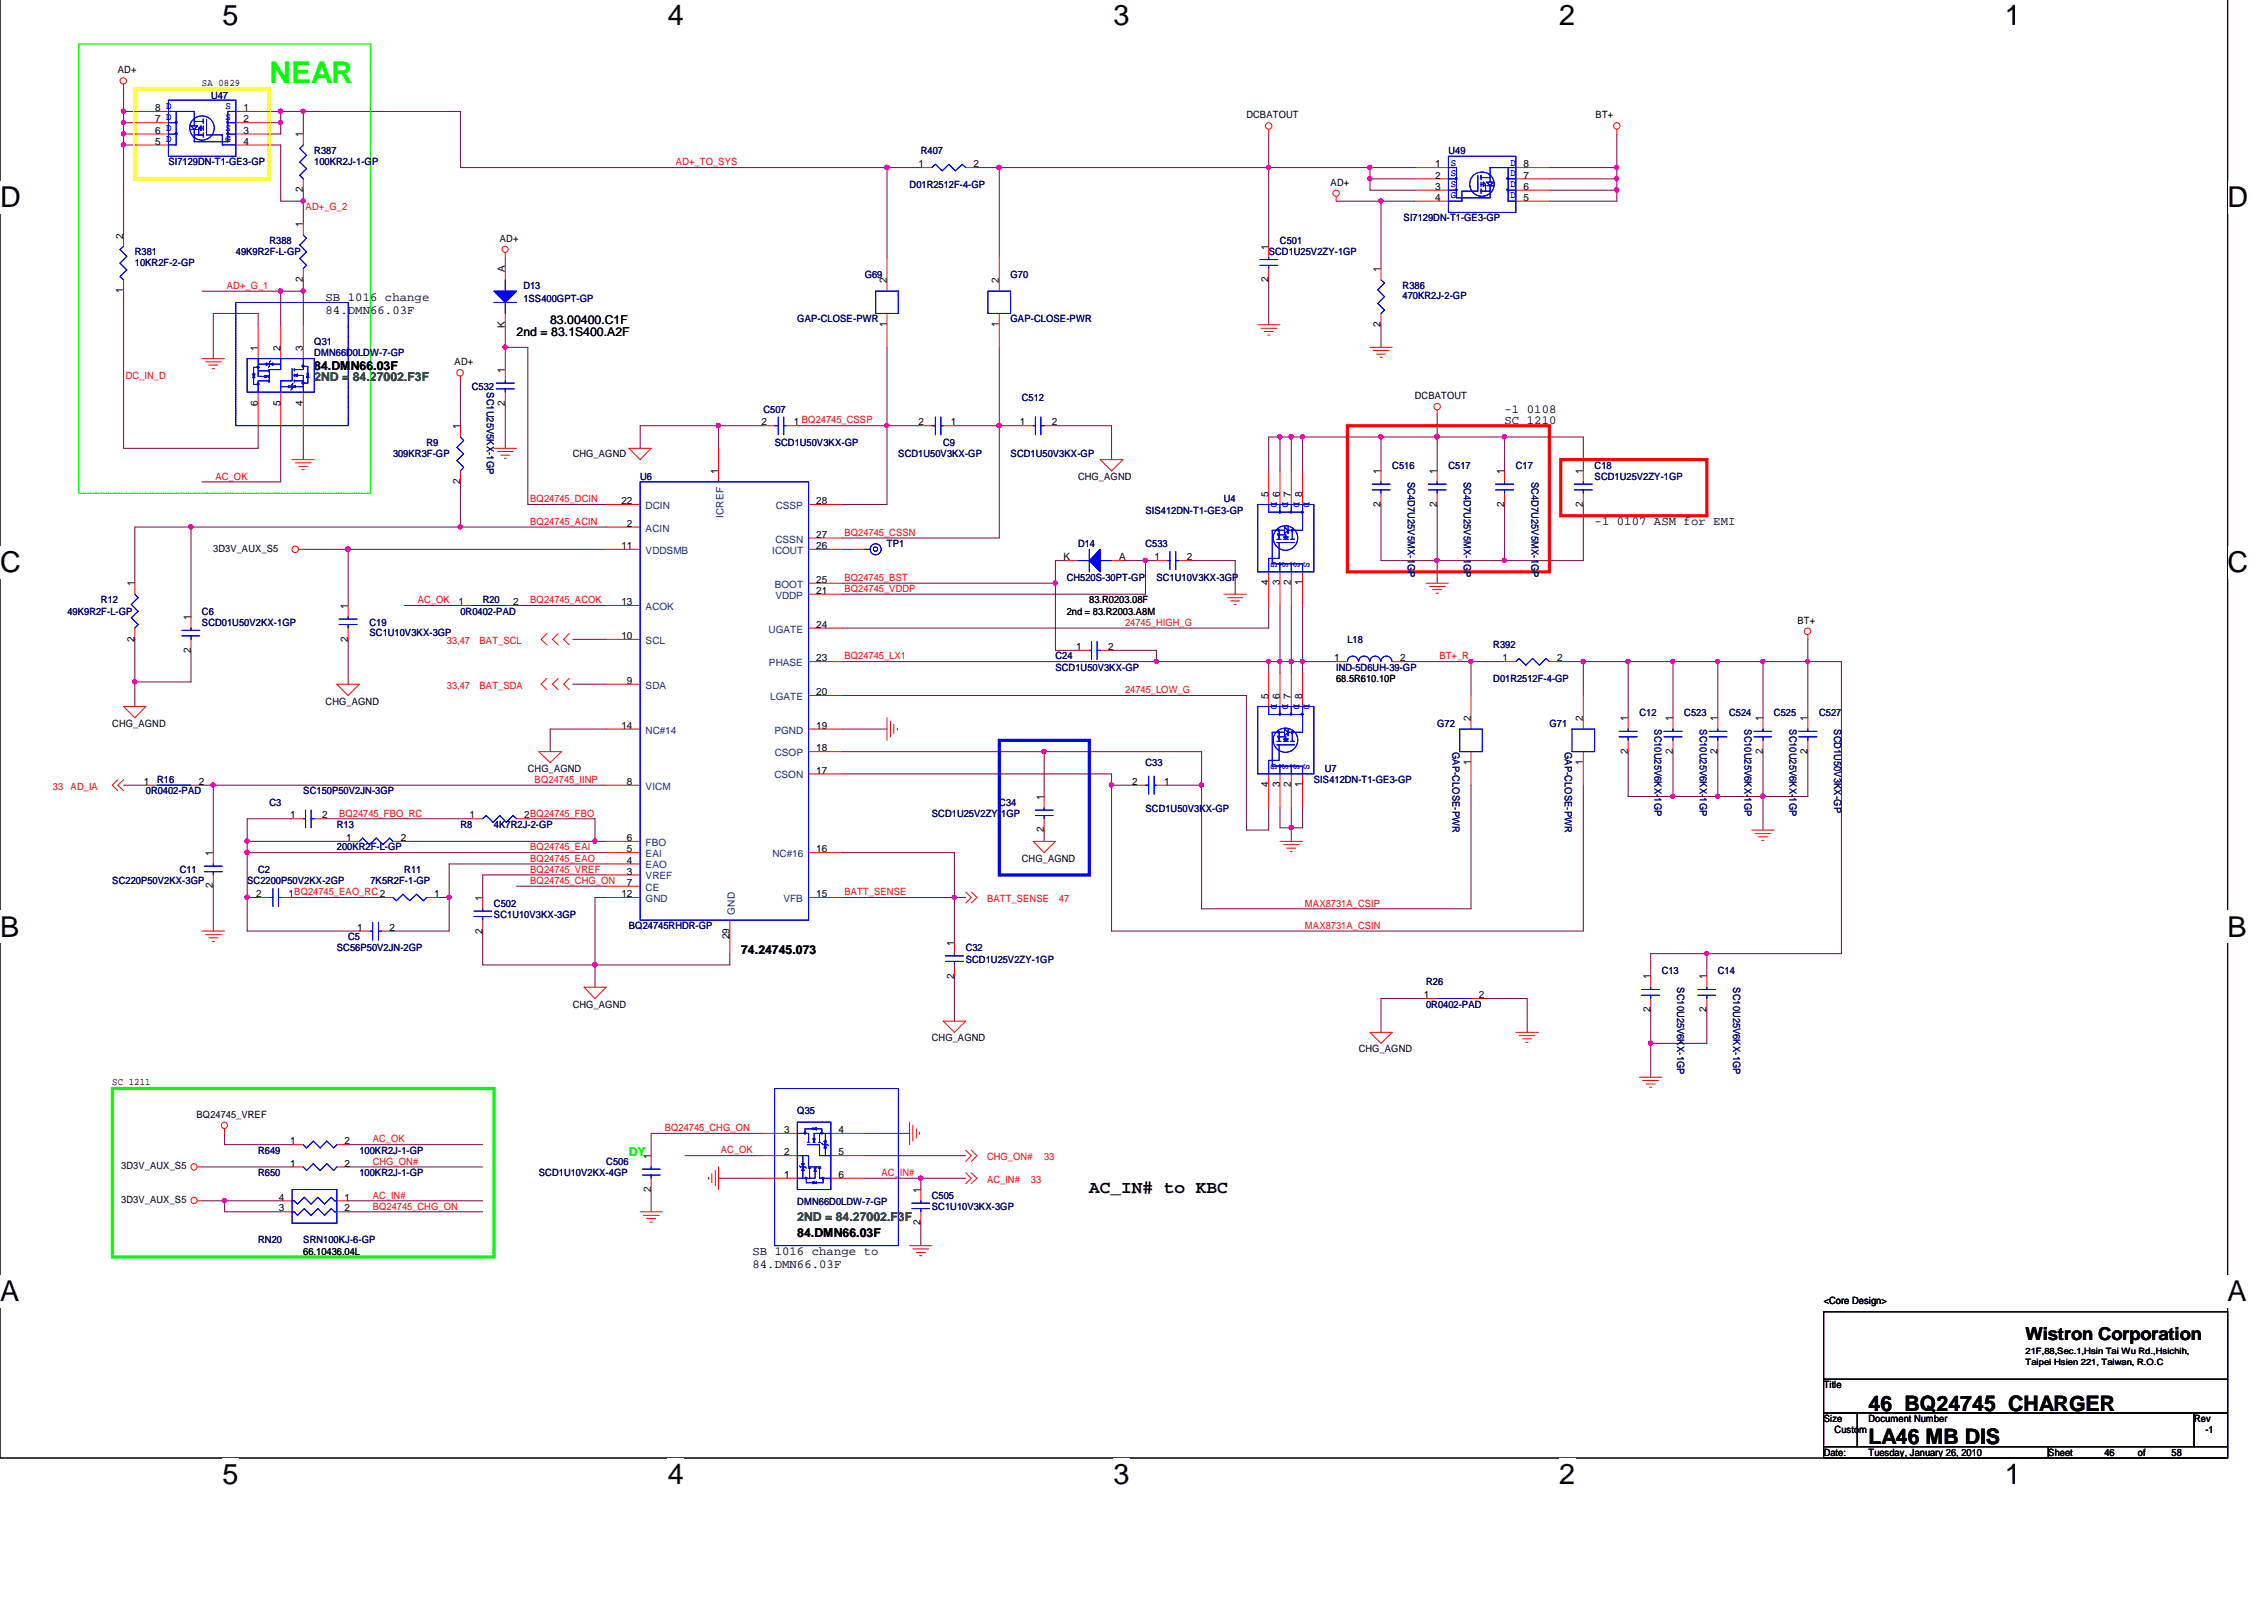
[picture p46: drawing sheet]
<svg xmlns="http://www.w3.org/2000/svg" width="297mm" height="210mm" viewBox="0 0 297 210" stroke-linecap="round" stroke-linejoin="round" font-family="sans-serif">
<defs><g id="words">
<text font-size="3.9" fill="#0f0" x="35.3" y="10.9">NEAR</text>
<g font-size="3.8">
<text x="29.2" y="3.3">5</text>
<text x="87.6" y="3.3">4</text>
<text x="146.1" y="3.3">3</text>
<text x="204.6" y="3.3">2</text>
<text x="263" y="3.3">1</text>
<text x="0" y="27.2">D</text>
<text x="292.3" y="27.2">D</text>
<text x="0" y="75">C</text>
<text x="292.3" y="75">C</text>
<text x="0" y="122.9">B</text>
<text x="292.3" y="122.9">B</text>
<text x="0" y="170.7">A</text>
<text x="292.3" y="170.7">A</text>
<text x="29.2" y="194.7">5</text>
<text x="87.6" y="194.7">4</text>
<text x="146.1" y="194.7">3</text>
<text x="204.6" y="194.7">2</text>
<text x="263" y="194.7">1</text>
</g>
<g font-size="2.8">
<text x="245.2" y="185.1">46_BQ24745_CHARGER</text>
<text x="245.2" y="189.5">LA46 MB DIS</text>
</g>
<g font-size="2.3">
<text x="142.9" y="156.5">AC_IN# to KBC</text>
<text x="265.8" y="175.7">Wistron Corporation</text>
</g>
<g font-size="1.6">
<text x="42.7" y="39.5">SB 1016 change</text>
<text x="42.7" y="41.2">84.DMN66.03F</text>
<text x="67.8" y="44">2nd = 83.1S400.A2F</text>
<text x="72.2" y="42.6">83.00400.C1F</text>
<text x="41.2" y="48.6">84.DM</text>
<text x="46" y="48.6">N66</text>
<text x="49" y="48.6">.03F</text>
<text x="197.4" y="55.7">SC 1210</text>
<text x="197.4" y="54.2">-1 0108</text>
<text x="209.2" y="68.9">-1 0107 ASM for EMI</text>
<text x="97.2" y="125.2">74.24745.073</text>
<text x="98.7" y="164.7">SB 1016 change to</text>
<text x="98.7" y="166.4">84.DMN66.03F</text>
<text x="104.6" y="162.3">84.DMN66.03F</text>
</g>
<g font-size="1.6" fill="#008000">
<text x="41.2" y="50">2ND =</text>
<text x="46.3" y="50">84.27002.F3F</text>
<text x="104.6" y="160.2">2ND = 84.27002.F3F</text>
</g>
<text font-size="1.6" fill="#0f0" x="82.5" y="151.7">DY</text>
<g font-size="1.3">
<text x="15.5" y="9.6">AD+</text>
<text x="26.5" y="11.3">SA 0829</text>
<text x="20.4" y="17.5">6</text>
<text x="20.4" y="16.1">7</text>
<text x="20.4" y="14.6">8 D</text>
<text x="32" y="14.6">1</text>
<text x="32" y="16.1">2</text>
<text x="32" y="17.5">3</text>
<text x="163.5" y="15.5">DCBATOUT</text>
<text x="209.3" y="15.5">BT+</text>
<text x="20.4" y="19">5</text>
<text x="32" y="19">4</text>
<text x="39.8" y="18" transform="rotate(-90 39.8 18)">1</text>
<text x="120.5" y="21.9">1</text>
<text x="127.7" y="21.9">2</text>
<text x="188.3" y="21.9">1</text>
<text x="188.3" y="23.4">2</text>
<text x="199.9" y="23.4">7</text>
<text x="199.9" y="21.9">8</text>
<text x="39.8" y="29.8" transform="rotate(-90 39.8 29.8)">1</text>
<text x="39.8" y="25.2" transform="rotate(-90 39.8 25.2)">2</text>
<text x="174.6" y="24.4">AD+</text>
<text x="188.3" y="24.9">3</text>
<text x="188.3" y="26.3">4</text>
<text x="199.9" y="26.3">5</text>
<text x="199.9" y="24.9">6</text>
<text x="16.2" y="31.3" transform="rotate(-90 16.2 31.3)">2</text>
<text x="65.6" y="31.7">AD+</text>
<text x="66.3" y="35.7" transform="rotate(-90 66.3 35.7)">A</text>
<text x="166.4" y="32.7" transform="rotate(-90 166.4 32.7)">1</text>
<text x="181.1" y="35.7" transform="rotate(-90 181.1 35.7)">1</text>
<text x="16.2" y="38.5" transform="rotate(-90 16.2 38.5)">1</text>
<text x="39.8" y="37" transform="rotate(-90 39.8 37)">2</text>
<text x="116.3" y="37.2" transform="rotate(-90 116.3 37.2)">2</text>
<text x="131.1" y="37.2" transform="rotate(-90 131.1 37.2)">2</text>
<text x="166.4" y="37" transform="rotate(-90 166.4 37)">2</text>
<text x="33.8" y="46" transform="rotate(-90 33.8 46)">1</text>
<text x="36.8" y="46" transform="rotate(-90 36.8 46)">2</text>
<text x="39.8" y="46" transform="rotate(-90 39.8 46)">3</text>
<text x="59.6" y="47.9">AD+</text>
<text x="66.3" y="43" transform="rotate(-90 66.3 43)">K</text>
<text x="116.3" y="42.9" transform="rotate(-90 116.3 42.9)">1</text>
<text x="131.1" y="42.9" transform="rotate(-90 131.1 42.9)">1</text>
<text x="181.1" y="42.9" transform="rotate(-90 181.1 42.9)">2</text>
<text x="33.8" y="53.2" transform="rotate(-90 33.8 53.2)">6</text>
<text x="36.8" y="53.2" transform="rotate(-90 36.8 53.2)">5</text>
<text x="39.8" y="53.2" transform="rotate(-90 39.8 53.2)">4</text>
<text x="66.3" y="53.2" transform="rotate(-90 66.3 53.2)">2</text>
<text x="66.3" y="49" transform="rotate(-90 66.3 49)">1</text>
<text x="185.6" y="52.3">DCBATOUT</text>
<text x="60.4" y="56.3" transform="rotate(-90 60.4 56.3)">1</text>
<text x="99.9" y="55.8">2</text>
<text x="104.1" y="55.8">1 BQ24745_CSSP</text>
<text x="120.5" y="55.8">2</text>
<text x="124.8" y="55.8">1</text>
<text x="133.8" y="55.8">1</text>
<text x="138" y="55.8">2</text>
<text x="60.4" y="63.6" transform="rotate(-90 60.4 63.6)">2</text>
<text x="75.1" y="60">CHG_AGND</text>
<text x="94.2" y="62.2" transform="rotate(-90 94.2 62.2)">1</text>
<text x="141.4" y="63">CHG_AGND</text>
<text x="166.4" y="65.2" transform="rotate(-90 166.4 65.2)">5</text>
<text x="167.9" y="65.2" transform="rotate(-90 167.9 65.2)">6</text>
<text x="169.4" y="65.2" transform="rotate(-90 169.4 65.2)">7</text>
<text x="170.9" y="65.2" transform="rotate(-90 170.9 65.2)">8</text>
<text x="181.1" y="62.2" transform="rotate(-90 181.1 62.2)">1</text>
<text x="188.5" y="62.2" transform="rotate(-90 188.5 62.2)">1</text>
<text x="197.4" y="62.2" transform="rotate(-90 197.4 62.2)">1</text>
<text x="207.7" y="62.2" transform="rotate(-90 207.7 62.2)">1</text>
<text x="81.5" y="66.1">22</text>
<text x="82.3" y="69.1">2</text>
<text x="107.1" y="70.5">27</text>
<text x="107.1" y="66.1">28</text>
<text x="181.1" y="66.5" transform="rotate(-90 181.1 66.5)">2</text>
<text x="188.5" y="66.5" transform="rotate(-90 188.5 66.5)">2</text>
<text x="197.4" y="66.5" transform="rotate(-90 197.4 66.5)">2</text>
<text x="207.7" y="66.5" transform="rotate(-90 207.7 66.5)">2</text>
<text x="17.7" y="76.9" transform="rotate(-90 17.7 76.9)">1</text>
<text x="28" y="72.4">3D3V_AUX_S5</text>
<text x="81.5" y="72">11</text>
<text x="107.1" y="77.9">21</text>
<text x="107.1" y="76.5">25</text>
<text x="107.1" y="72">26</text>
<text x="139.5" y="73.5">K</text>
<text x="146.9" y="73.5">A</text>
<text x="151.5" y="73.5">1</text>
<text x="155.7" y="73.5">2</text>
<text x="166.4" y="76.8" transform="rotate(-90 166.4 76.8)">4</text>
<text x="167.9" y="76.8" transform="rotate(-90 167.9 76.8)">3</text>
<text x="169.4" y="76.8" transform="rotate(-90 169.4 76.8)">2</text>
<text x="170.9" y="76.8" transform="rotate(-90 170.9 76.8)">1</text>
<text x="25" y="81.4" transform="rotate(-90 25 81.4)">1</text>
<text x="45.6" y="79.9" transform="rotate(-90 45.6 79.9)">1</text>
<text x="60.2" y="79.4">1</text>
<text x="67.3" y="79.4">2</text>
<text x="81.5" y="83.8">10</text>
<text x="81.5" y="79.4">13</text>
<text x="107.1" y="82.4">24</text>
<text x="140" y="80.6">2nd = 83.R2003.A8M</text>
<text x="142.9" y="79.1">83.R0203.08F</text>
<text x="235.8" y="81.8">BT+</text>
<text x="17.7" y="84.2" transform="rotate(-90 17.7 84.2)">2</text>
<text x="25" y="85.7" transform="rotate(-90 25 85.7)">2</text>
<text x="45.6" y="84.2" transform="rotate(-90 45.6 84.2)">2</text>
<text x="82.3" y="89.7">9</text>
<text x="107.1" y="86.8">23</text>
<text x="141.2" y="85.3">1</text>
<text x="145.4" y="85.3">2</text>
<text x="175" y="86.8">1</text>
<text x="175.3" y="89.5">68.5R610.10P</text>
<text x="183.7" y="86.8">2</text>
<text x="197.1" y="86.8">1</text>
<text x="204.3" y="86.8">2</text>
<text x="14.7" y="95.3">CHG_AGND</text>
<text x="42.7" y="92.4">CHG_AGND</text>
<text x="81.5" y="95.6">14</text>
<text x="107.1" y="95.6">19</text>
<text x="107.1" y="91.2">20</text>
<text x="166.4" y="91.7" transform="rotate(-90 166.4 91.7)">5</text>
<text x="167.9" y="91.7" transform="rotate(-90 167.9 91.7)">6</text>
<text x="169.4" y="91.7" transform="rotate(-90 169.4 91.7)">7</text>
<text x="170.9" y="91.7" transform="rotate(-90 170.9 91.7)">8</text>
<text x="193" y="94.6" transform="rotate(-90 193 94.6)">2</text>
<text x="207.7" y="94.6" transform="rotate(-90 207.7 94.6)">2</text>
<text x="213.6" y="94.6" transform="rotate(-90 213.6 94.6)">1</text>
<text x="219.5" y="94.6" transform="rotate(-90 219.5 94.6)">1</text>
<text x="225.3" y="94.6" transform="rotate(-90 225.3 94.6)">1</text>
<text x="231.3" y="94.6" transform="rotate(-90 231.3 94.6)">1</text>
<text x="237.2" y="94.6" transform="rotate(-90 237.2 94.6)">1</text>
<text x="69.3" y="101.2">CHG_AGND</text>
<text x="107.1" y="101.5">17</text>
<text x="107.1" y="98.6">18</text>
<text x="193" y="100.4" transform="rotate(-90 193 100.4)">1</text>
<text x="207.7" y="100.4" transform="rotate(-90 207.7 100.4)">1</text>
<text x="213.6" y="98.9" transform="rotate(-90 213.6 98.9)">2</text>
<text x="219.5" y="98.9" transform="rotate(-90 219.5 98.9)">2</text>
<text x="225.3" y="98.9" transform="rotate(-90 225.3 98.9)">2</text>
<text x="231.3" y="98.9" transform="rotate(-90 231.3 98.9)">2</text>
<text x="237.2" y="98.9" transform="rotate(-90 237.2 98.9)">2</text>
<text x="18.9" y="103">1</text>
<text x="26.1" y="103">2</text>
<text x="38.1" y="107.4">1</text>
<text x="42.2" y="107.4">2</text>
<text x="61.6" y="107.4">1</text>
<text x="68.8" y="107.4">2BQ24745_FBO</text>
<text x="82.3" y="103">8</text>
<text x="136.9" y="105" transform="rotate(-90 136.9 105)">1</text>
<text x="148.5" y="103">2</text>
<text x="152.7" y="103">1</text>
<text x="166.4" y="103.3" transform="rotate(-90 166.4 103.3)">4</text>
<text x="167.9" y="103.3" transform="rotate(-90 167.9 103.3)">3</text>
<text x="169.4" y="103.3" transform="rotate(-90 169.4 103.3)">2</text>
<text x="170.9" y="103.3" transform="rotate(-90 170.9 103.3)">1</text>
<text x="27.9" y="112.3" transform="rotate(-90 27.9 112.3)">1</text>
<text x="45.4" y="110.3">1</text>
<text x="52.6" y="110.3">2</text>
<text x="82.3" y="110.3">6</text>
<text x="82.3" y="111.8">5</text>
<text x="82.3" y="113.3">4</text>
<text x="107.1" y="111.8">16</text>
<text x="134.1" y="113">CHG_AGND</text>
<text x="136.9" y="109.2" transform="rotate(-90 136.9 109.2)">2</text>
<text x="27.9" y="116.6" transform="rotate(-90 27.9 116.6)">2</text>
<text x="33.6" y="117.7">2</text>
<text x="37.8" y="117.7">1BQ24745_EAO_RC2</text>
<text x="57" y="117.7">1</text>
<text x="63.3" y="118.2" transform="rotate(-90 63.3 118.2)">1</text>
<text x="81.5" y="117.7">12</text>
<text x="82.3" y="116.2">7</text>
<text x="82.3" y="114.7">3</text>
<text x="107.1" y="117.7">15</text>
<text x="46.9" y="122.1">1</text>
<text x="51.1" y="122.1">2</text>
<text x="63.3" y="122.5" transform="rotate(-90 63.3 122.5)">2</text>
<text x="95.7" y="123.2" transform="rotate(-90 95.7 123.2)">29</text>
<text x="125.2" y="124.1" transform="rotate(-90 125.2 124.1)">1</text>
<text x="125.2" y="128.4" transform="rotate(-90 125.2 128.4)">2</text>
<text x="186.8" y="131">1</text>
<text x="194" y="131">2</text>
<text x="216.5" y="128.5" transform="rotate(-90 216.5 128.5)">1</text>
<text x="223.9" y="128.5" transform="rotate(-90 223.9 128.5)">1</text>
<text x="75.1" y="132.2">CHG_AGND</text>
<text x="122.3" y="136.6">CHG_AGND</text>
<text x="216.5" y="132.8" transform="rotate(-90 216.5 132.8)">2</text>
<text x="223.9" y="132.8" transform="rotate(-90 223.9 132.8)">2</text>
<text x="14.7" y="142.4">SC 1211</text>
<text x="178.3" y="138.1">CHG_AGND</text>
<text x="25.8" y="146.6">BQ24745_VREF</text>
<text x="102.9" y="148.6">3</text>
<text x="110" y="148.6">4</text>
<text x="15.9" y="153.4">3D3V_AUX_S5</text>
<text x="38.1" y="150.1">1</text>
<text x="38.1" y="153">1</text>
<text x="45.2" y="150.1">2</text>
<text x="45.2" y="153">2</text>
<text x="85.4" y="152.1" transform="rotate(-90 85.4 152.1)">1</text>
<text x="102.9" y="154.5">1</text>
<text x="102.9" y="151.6">2</text>
<text x="110" y="151.6">5</text>
<text x="110" y="154.5">6</text>
<text x="15.9" y="157.8">3D3V_AUX_S5</text>
<text x="36.6" y="158.9">3</text>
<text x="36.6" y="157.5">4</text>
<text x="45.2" y="157.5">1</text>
<text x="45.2" y="158.9">2</text>
<text x="85.4" y="156.4" transform="rotate(-90 85.4 156.4)">2</text>
<text x="120.8" y="160.8" transform="rotate(-90 120.8 160.8)">2</text>
<text x="120.8" y="156.5" transform="rotate(-90 120.8 156.5)">1</text>
<text x="39.8" y="164.6">66.10436.04L</text>
<text x="239.3" y="171.1">&lt;Core Design&gt;</text>
<text x="239.3" y="182.1">Title</text>
<text x="239.3" y="186.5">Size</text>
<text x="239.3" y="191">Date:</text>
<text x="240.7" y="188">Custom</text>
<text x="245.2" y="186.5">Document Number</text>
<text x="245.2" y="191">Tuesday, January 26, 2010</text>
<text x="268.7" y="191">Sheet</text>
<text x="276.1" y="191">46</text>
<text x="280.5" y="191">of</text>
<text x="284.9" y="191">58</text>
<text x="287.9" y="186.5">Rev</text>
<text x="289.3" y="188">-1</text>
</g>
<g font-size="1.3" fill="#00f">
<text x="21.8" y="17.2">D</text>
<text x="21.8" y="15.7">D</text>
<text x="21.8" y="14.4">D</text>
<text x="29.6" y="14.4">S</text>
<text x="29.6" y="15.7">S</text>
<text x="29.6" y="17.2">S</text>
<text x="21.8" y="18.6">D</text>
<text x="29.6" y="18.6">G</text>
<text x="190.3" y="21.7">S</text>
<text x="190.3" y="23">S</text>
<text x="198.2" y="23">D</text>
<text x="198.2" y="21.7">D</text>
<text x="190.3" y="24.5">S</text>
<text x="190.3" y="26">G</text>
<text x="198.2" y="26">D</text>
<text x="198.2" y="24.5">D</text>
<text x="166.8" y="65.9" transform="rotate(90 166.8 65.9)">D</text>
<text x="168.3" y="65.9" transform="rotate(90 168.3 65.9)">D</text>
<text x="169.8" y="65.9" transform="rotate(90 169.8 65.9)">D</text>
<text x="171.1" y="65.9" transform="rotate(90 171.1 65.9)">D</text>
<text x="166.8" y="73.7" transform="rotate(90 166.8 73.7)">G</text>
<text x="168.3" y="73.7" transform="rotate(90 168.3 73.7)">S</text>
<text x="169.8" y="73.7" transform="rotate(90 169.8 73.7)">S</text>
<text x="171.1" y="73.7" transform="rotate(90 171.1 73.7)">S</text>
<text x="166.8" y="92.4" transform="rotate(90 166.8 92.4)">D</text>
<text x="168.3" y="92.4" transform="rotate(90 168.3 92.4)">D</text>
<text x="169.8" y="92.4" transform="rotate(90 169.8 92.4)">D</text>
<text x="171.1" y="92.4" transform="rotate(90 171.1 92.4)">D</text>
<text x="166.8" y="100.2" transform="rotate(90 166.8 100.2)">G</text>
<text x="168.3" y="100.2" transform="rotate(90 168.3 100.2)">S</text>
<text x="169.8" y="100.2" transform="rotate(90 169.8 100.2)">S</text>
<text x="171.1" y="100.2" transform="rotate(90 171.1 100.2)">S</text>
</g>
<g font-size="1.3" fill="#000080">
<text x="27.7" y="13">U47</text>
<text x="22.1" y="21.7">SI7129DN-T1-GE3-GP</text>
<text x="41.2" y="20.2">R387</text>
<text x="41.2" y="21.7">100KR2J-1-GP</text>
<text x="120.8" y="20.2">R407</text>
<text x="190" y="20.2">U49</text>
<text x="119.3" y="24.7">D01R2512F-4-GP</text>
<text x="184.1" y="29.1">SI7129DN-T1-GE3-GP</text>
<text x="17.7" y="33.5">R381</text>
<text x="17.7" y="34.9">10KR2F-2-GP</text>
<text x="30.9" y="33.5">49K9R2F-L-GP</text>
<text x="35.3" y="32">R388</text>
<text x="166.5" y="33.5">SCD1U25V2ZY-1GP</text>
<text x="167.9" y="32">C501</text>
<text x="68.7" y="37.9">D13</text>
<text x="68.7" y="39.7">1SS400GPT-GP</text>
<text x="113.5" y="36.4">G69</text>
<text x="132.6" y="36.4">G70</text>
<text x="184" y="37.9">R386</text>
<text x="184" y="39.2">470KR2J-2-GP</text>
<text x="41.2" y="45.3">Q31</text>
<text x="41.2" y="46.8">DMN66D0LDW-7-GP</text>
<text x="104.6" y="42.3">GAP-CLOSE-PWR</text>
<text x="132.6" y="42.3">GAP-CLOSE-PWR</text>
<text x="61.9" y="51.2">C532</text>
<text x="63.9" y="51.4" transform="rotate(90 63.9 51.4)">SC1U25V5KX-1GP</text>
<text x="134.1" y="52.6">C512</text>
<text x="56" y="58.5">R9</text>
<text x="100.2" y="54.1">C507</text>
<text x="101.6" y="58.5">SCD1U50V3KX-GP</text>
<text x="123.7" y="58.5">C9</text>
<text x="51.6" y="60">309KR3F-GP</text>
<text x="84" y="63">U6</text>
<text x="117.9" y="60">SCD1U50V3KX-GP</text>
<text x="132.6" y="60">SCD1U50V3KX-GP</text>
<text x="160.6" y="65.9">U4</text>
<text x="182.7" y="61.5">C516</text>
<text x="184.7" y="63.2" transform="rotate(90 184.7 63.2)">SC4D7U25V5MX-1GP</text>
<text x="190" y="61.5">C517</text>
<text x="192.1" y="63.2" transform="rotate(90 192.1 63.2)">SC4D7U25V5MX-1GP</text>
<text x="198.9" y="61.5">C17</text>
<text x="200.9" y="63.2" transform="rotate(90 200.9 63.2)">SC4D7U25V5MX-1GP</text>
<text x="209.2" y="61.5">C18</text>
<text x="209.2" y="63">SCD1U25V2ZY-1GP</text>
<text x="116.4" y="71.8">TP1</text>
<text x="141.4" y="71.8">D14</text>
<text x="150.3" y="67.4">SIS412DN-T1-GE3-GP</text>
<text x="150.3" y="71.8">C533</text>
<text x="140" y="76.2">CH520S-30PT-GP</text>
<text x="151.7" y="76.2">SC1U10V3KX-3GP</text>
<text x="8.8" y="80.6">49K9R2F-L-GP</text>
<text x="13.3" y="79.1">R12</text>
<text x="26.5" y="80.6">C6</text>
<text x="26.5" y="82.1">SCD01U50V2KX-1GP</text>
<text x="48.5" y="82.1">C19</text>
<text x="48.5" y="83.4">SC1U10V3KX-3GP</text>
<text x="60.4" y="80.6">0R0402-PAD</text>
<text x="63.3" y="79.1">R20</text>
<text x="138.5" y="86.5">C24</text>
<text x="138.5" y="88">SCD1U50V3KX-GP</text>
<text x="175.3" y="88">IND-5D6UH-39-GP</text>
<text x="176.8" y="84.3">L18</text>
<text x="195.9" y="85.1">R392</text>
<text x="195.9" y="89.5">D01R2512F-4-GP</text>
<text x="188.6" y="95.3">G72</text>
<text x="203.3" y="95.3">G71</text>
<text x="215.1" y="93.9">C12</text>
<text x="217.1" y="95.6" transform="rotate(90 217.1 95.6)">SC10U25V6KX-</text>
<text x="221" y="93.9">C523</text>
<text x="223" y="95.6" transform="rotate(90 223 95.6)">SC10U25V6KX-</text>
<text x="226.9" y="93.9">C524</text>
<text x="228.9" y="95.6" transform="rotate(90 228.9 95.6)">SC10U25V6KX-</text>
<text x="232.7" y="93.9">C525</text>
<text x="234.8" y="95.6" transform="rotate(90 234.8 95.6)">SC10U25V6KX-</text>
<text x="238.7" y="93.9">C527</text>
<text x="240.7" y="95.6" transform="rotate(90 240.7 95.6)">SCD1U50V3KX-GP</text>
<text x="150.3" y="100.5">C33</text>
<text x="173.8" y="101.2">U7</text>
<text x="190.6" y="98.6" transform="rotate(90 190.6 98.6)">GAP-CLOSE-PWR</text>
<text x="205.3" y="98.6" transform="rotate(90 205.3 98.6)">GAP-CLOSE-PWR</text>
<text x="19.1" y="104.2">0R0402-PAD</text>
<text x="20.6" y="102.7">R16</text>
<text x="35.3" y="105.7">C3</text>
<text x="39.8" y="104.2">SC150P50V2JN-3GP</text>
<text x="122.3" y="107.2">SCD1U25V2ZY-</text>
<text x="131.1" y="105.7">C34</text>
<text x="131.4" y="107.2">1GP</text>
<text x="150.3" y="106.6">SCD1U50V3KX-GP</text>
<text x="172.4" y="102.7">SIS412DN-T1-GE3-GP</text>
<text x="217.1" y="104.6" transform="rotate(90 217.1 104.6)">1GP</text>
<text x="223" y="104.6" transform="rotate(90 223 104.6)">1GP</text>
<text x="228.9" y="104.6" transform="rotate(90 228.9 104.6)">1GP</text>
<text x="234.8" y="104.6" transform="rotate(90 234.8 104.6)">1GP</text>
<text x="44.2" y="108.6">R13</text>
<text x="44.2" y="111.6">200KR2F-L-GP</text>
<text x="60.4" y="108.6">R8</text>
<text x="64.8" y="108.6">4K7R2J-2-GP</text>
<text x="14.7" y="116">SC220P50V2KX-3GP</text>
<text x="23.6" y="114.5">C11</text>
<text x="32.4" y="116">SC2200P50V2KX-2GP</text>
<text x="33.9" y="114.5">C2</text>
<text x="48.6" y="116">7K5R2F-1-GP</text>
<text x="53" y="114.5">R11</text>
<text x="64.8" y="118.9">C502</text>
<text x="44.2" y="124.8">SC56P50V2JN-2GP</text>
<text x="45.7" y="123.3">C5</text>
<text x="64.8" y="120.4">SC1U10V3KX-3GP</text>
<text x="82.5" y="121.9">BQ24745RHDR-GP</text>
<text x="126.7" y="124.8">C32</text>
<text x="126.7" y="126.3">SCD1U25V2ZY-1GP</text>
<text x="187.1" y="129.3">R26</text>
<text x="218" y="127.8">C13</text>
<text x="220" y="129.5" transform="rotate(90 220 129.5)">SC10U25V6KX-1GP</text>
<text x="225.4" y="127.8">C14</text>
<text x="227.4" y="129.5" transform="rotate(90 227.4 129.5)">SC10U25V6KX-1GP</text>
<text x="187.1" y="132.2">0R0402-PAD</text>
<text x="104.6" y="146.2">Q35</text>
<text x="33.9" y="151.4">R649</text>
<text x="33.9" y="154.3">R650</text>
<text x="47.2" y="151.4">100KR2J-1-GP</text>
<text x="47.2" y="154.3">100KR2J-1-GP</text>
<text x="70.7" y="154.3">SCD1U10V2KX-4GP</text>
<text x="79.5" y="152.8">C506</text>
<text x="104.6" y="158.1">DMN66D0LDW-7-GP</text>
<text x="122.3" y="157.2">C505</text>
<text x="122.3" y="158.7">SC1U10V3KX-3GP</text>
<text x="33.9" y="163.1">RN20</text>
<text x="39.8" y="163.1">SRN100KJ-6-GP</text>
</g>
<g font-size="1.3" fill="#f00">
<text x="88.7" y="21.7">AD+_TO_SYS</text>
<text x="40.1" y="27.6">AD+_G_2</text>
<text x="29.8" y="37.9">AD+_G_1</text>
<text x="16.5" y="49.7">DC_IN_D</text>
<text x="28.3" y="62.9">AC_OK</text>
<text x="69.6" y="65.9">BQ24745_DCIN</text>
<text x="69.6" y="68.8">BQ24745_ACIN</text>
<text x="110.8" y="70.3">BQ24745_CSSN</text>
<text x="110.8" y="76.2">BQ24745_BST</text>
<text x="110.8" y="77.7">BQ24745_VDDP</text>
<text x="54.8" y="79.1">AC_OK</text>
<text x="69.6" y="79.1">BQ24745_ACOK</text>
<text x="147.6" y="82.1">24745_HIGH_G</text>
<text x="58.6" y="84.5">33,47</text>
<text x="62.9" y="84.5">BAT_SCL</text>
<text x="110.8" y="86.5">BQ24745_LX1</text>
<text x="188.8" y="86.5">BT+_R</text>
<text x="58.6" y="90.4">33,47</text>
<text x="62.9" y="90.4">BAT_SDA</text>
<text x="147.6" y="90.9">24745_LOW_G</text>
<text x="6.9" y="103.6">33</text>
<text x="9.3" y="103.6">AD_IA</text>
<text x="44.5" y="107.1">BQ24745_FBO_RC</text>
<text x="70.1" y="102.7">BQ24745_IINP</text>
<text x="69.6" y="113">BQ24745_EAO</text>
<text x="69.6" y="111.6">BQ24745_EAI</text>
<text x="69.6" y="114.5">BQ24745_VREF</text>
<text x="69.6" y="116">BQ24745_CHG_ON</text>
<text x="110.8" y="117.4">BATT_SENSE</text>
<text x="129.5" y="118.3">BATT_SENSE</text>
<text x="138.9" y="118.3">47</text>
<text x="171.2" y="118.9">MAX8731A_CSIP</text>
<text x="171.2" y="121.8">MAX8731A_CSIN</text>
<text x="48.9" y="149.9">AC_OK</text>
<text x="87.2" y="148.4">BQ24745_CHG_ON</text>
<text x="48.9" y="152.8">CHG_ON#</text>
<text x="94.6" y="151.3">AC_OK</text>
<text x="115.7" y="154.3">AC_IN#</text>
<text x="129.5" y="155.2">AC_IN#</text>
<text x="129.5" y="152.2">CHG_ON#</text>
<text x="135.3" y="155.2">33</text>
<text x="137" y="152.2">33</text>
<text x="48.9" y="157.2">AC_IN#</text>
<text x="48.9" y="158.7">BQ24745_CHG_ON</text>
</g>
<g font-size="1.3" fill="#004080">
<text x="84.7" y="66.8">DCIN</text>
<text x="84.7" y="69.7">ACIN</text>
<text x="94.9" y="68" transform="rotate(-90 94.9 68)">ICREF</text>
<text x="101.7" y="71.2">CSSN</text>
<text x="101.8" y="66.8">CSSP</text>
<text x="84.7" y="72.7">VDDSMB</text>
<text x="101.3" y="72.7">ICOUT</text>
<text x="101.6" y="77.1">BOOT</text>
<text x="84.7" y="80">ACOK</text>
<text x="100.8" y="83">UGATE</text>
<text x="101.7" y="78.5">VDDP</text>
<text x="84.7" y="84.5">SCL</text>
<text x="100.9" y="87.4">PHASE</text>
<text x="84.7" y="90.4">SDA</text>
<text x="101" y="91.8">LGATE</text>
<text x="84.7" y="96.2">NC#14</text>
<text x="101.6" y="96.2">PGND</text>
<text x="101.6" y="99.2">CSOP</text>
<text x="84.7" y="103.6">VICM</text>
<text x="101.6" y="102.1">CSON</text>
<text x="84.7" y="111">FBO</text>
<text x="84.7" y="112.5">EAI</text>
<text x="84.7" y="113.9">EAO</text>
<text x="101.3" y="112.5">NC#16</text>
<text x="84.7" y="116.9">CE</text>
<text x="84.7" y="118.3">GND</text>
<text x="84.7" y="115.4">VREF</text>
<text x="96.4" y="120" transform="rotate(-90 96.4 120)">GND</text>
<text x="102.8" y="118.3">VFB</text>
</g>
<g font-size="1.1">
<text x="265.8" y="177.6">21F,88,Sec.1,Hsin Tai Wu Rd.,Hsichih,</text>
<text x="265.8" y="179.1">Taipei Hsien 221, Taiwan, R.O.C</text>
</g>
</g></defs>
<path d="M0 -.1v191.4h292.3v-191.4" fill="none" stroke="#000" stroke-width=".13"/>
<g fill="#fff">
<path d="M29.2 -.1h2.1v4.2h-2.1z"/>
<path d="M29.2 191.3h2.1v4.2h-2.1z"/>
<path d="M87.6 -.1h2.1v4.2h-2.1z"/>
<path d="M87.6 191.3h2.1v4.2h-2.1z"/>
<path d="M146.1 -.1h2.1v4.2h-2.1z"/>
<path d="M146.1 191.3h2.1v4.2h-2.1z"/>
<path d="M204.6 -.1h2.1v4.2h-2.1z"/>
<path d="M204.6 191.3h2.1v4.2h-2.1z"/>
<path d="M263 -.1h2.1v4.2h-2.1z"/>
<path d="M263 191.3h2.1v4.2h-2.1z"/>
<path d="M0 23.8h2.8v4.2h-2.8z"/>
<path d="M292.3 23.8h2.7v4.2h-2.7z"/>
<path d="M0 71.6h2.8v4.3h-2.8z"/>
<path d="M292.3 71.6h2.7v4.3h-2.7z"/>
<path d="M0 119.5h2.5v4.2h-2.5z"/>
<path d="M292.3 119.5h2.5v4.2h-2.5z"/>
<path d="M0 167.3h2.5v4.2h-2.5z"/>
<path d="M292.3 167.3h2.5v4.2h-2.5z"/>
</g>
<g fill="none" stroke="#800040" stroke-width=".13">
<path d="M16.2 11.7v19.1M16.2 19h1.5M16.2 14.6h1.5M16.2 16.1h1.5M16.2 17.6h1.5M35.3 14.6h25.1v7.4h60.4M35.3 19h1.5v7.4h3M35.3 16.1h1.5M36.8 14.6v3h-1.5M39.8 14.6v3M166.5 17.6v14.7M212.1 17.6v8.8h-8.8"/>
<path d="M16.2 38.2v20.6h17.7v-2.9M26.5 38.2h13.3M36.8 38.2v4.4M39.8 24.9v4.5M39.8 36.7v5.9M66.3 33.8v1.4M116.4 22v11.8M128.2 22h57.4M131.1 22v11.8M166.5 36.7v5.9M175.3 26.4h10.3M179.7 22v2.9h5.9"/>
<path d="M179.7 23.5h5.9M181.2 26.4v8.8M203.3 24.9h8.8M203.3 22h8.8M203.3 23.5h8.8M33.9 42.6v-1.5h-5.9v5.9M36.8 55.9v7.3h-10.3M39.8 55.9v4.4M60.4 50v5.9M66.3 42.6v5.9M66.3 52.9v5.9M66.3 45.6h3v20.6h10.2"/>
<path d="M94.3 55.9v2.9M100.2 55.9h-16.2v2.9M104.6 55.9h16.2M116.4 45.6v20.6h-5.9M125.2 55.9h8.9M131.1 45.6v25h-20.6M138.5 55.9h7.3v4.4M167.9 57.3v4.5M169.4 57v4.8M170.9 57.3v4.5M181.2 42.6v3M181.2 57.3v4.5"/>
<path d="M188.6 54.4v7.4M197.4 57.3v4.5M25.1 69.1v11.8M39.8 72.1h39.7M45.7 72.1v7.3M53 79.4h7.4M60.4 63.2v5.9M67.8 79.4h11.7M79.5 69.1h-61.8v7.4M110.5 72.1h1.5M110.5 76.5h28M140 73.5h-1.5v11.8h2.9"/>
<path d="M147.3 73.5h4.4M150.3 73.5v4.4h-39.8M156.2 73.5h5.9v4.4M166.5 61.8v-4.5h41.2v4.5M166.5 79.4v3h-56M167.9 79.4v8.9M169.4 79.4v8.9M170.9 79.4v8.9M181.2 66.2v7.3h26.5v-7.3M188.6 66.2v10.3M197.4 66.2v7.3M17.7 83.9v8.8"/>
<path d="M25.1 85.3v4.2h-7.4M45.7 83.9v5.9M75.1 89.8h4.4M75.1 83.9h4.4M79.5 95.6h-7.3v3M110.5 86.8h64.8M110.5 91.2h53v17.7h3v-2.9M110.5 98.6h47.1v20.6h35.4v-16.2M110.5 95.6h5.9M137 98.6v5.9M145.8 85.3h5.9v1.5M166.5 86.8v1.5"/>
<path d="M184.1 86.8h13.3M193 86.8v4.4M204.8 86.8h36.8v38.3h-25v3M207.7 86.8v4.4M213.6 98.6v5.9h23.6v-5.9M213.6 86.8v7.4M219.5 86.8v7.4M219.5 98.6v5.9M225.4 86.8v7.4M225.4 98.6v5.9M231.3 86.8v7.4M231.3 98.6v10.3"/>
<path d="M237.2 83.9v10.3M16.2 103h2.9M26.5 103h53M28 103v8.9M28 116.3v5.8M32.4 111.9h47.1M32.4 117.7h1.5M32.4 110.4h13.3M38.3 117.7h11.8M38.3 107.4h-5.9v14.7h14.8M42.7 107.4h19.2M53 110.4h26.5"/>
<path d="M57.4 117.7h1.5M67.8 116.3h11.7M69.3 107.4h8.8v3M79.5 117.7h-1.4v11.8M79.5 113.3h-20.6v8.8h-7.3M79.5 114.8h-16.2v2.9M110.5 111.9h14.7v11.7M110.5 101.5h35.3v20.6h61.9v-19.1M110.5 117.7h16.2M137 108.9v1.5M145.8 103h3M153.2 103h4.4"/>
<path d="M167.9 106v2.6h3v-2.6M169.4 106v4.4M63.3 122.1v4.5h32.5v-1.5M125.2 128.1v5.9M187.1 131h-5.9v4.4M194.5 131h5.9v4.4M216.6 132.5v8.8M223.9 125.1v3M223.9 132.5v4.4h-7.3M26.5 153.1h11.8M26.5 157.5h10.3M29.5 148.7v1.5h8.8"/>
<path d="M29.5 157.5v1.5h7.3M45.7 150.2h17.6M45.7 153.1h17.6M45.7 157.5h17.6M45.7 159h17.6M85.4 156.1v2.9M89.9 151.6h10.3M94.3 154.6h5.9M100.2 148.7h-14.8v2.9M113.5 151.6h13.2M113.5 154.6h13.2M113.5 148.7h5.8"/>
<path d="M120.8 154.6v1.5M120.8 160.5v2.9"/>
</g>
<g fill="#f0f" stroke="#f0f" stroke-width=".13">
<circle cx="231.3" cy="86.8" r=".29"/>
<circle cx="223.9" cy="125.1" r=".29"/>
<circle cx="216.5" cy="136.9" r=".29"/>
<circle cx="45.6" cy="72" r=".29"/>
<circle cx="167.9" cy="86.8" r=".29"/>
<circle cx="166.4" cy="86.8" r=".29"/>
<circle cx="151.7" cy="86.8" r=".29"/>
<circle cx="78" cy="126.6" r=".29"/>
<circle cx="17.7" cy="89.4" r=".29"/>
<circle cx="169.4" cy="108.6" r=".29"/>
<circle cx="138.4" cy="76.5" r=".29"/>
<circle cx="145.8" cy="103" r=".29"/>
<circle cx="188.5" cy="57.3" r=".29"/>
<circle cx="78" cy="110.4" r=".29"/>
<circle cx="169.4" cy="86.8" r=".29"/>
<circle cx="169.4" cy="57.3" r=".29"/>
<circle cx="131.1" cy="22" r=".29"/>
<circle cx="181.2" cy="26.4" r=".29"/>
<circle cx="32.4" cy="110.4" r=".29"/>
<circle cx="231.3" cy="104.5" r=".29"/>
<circle cx="157.6" cy="103" r=".29"/>
<circle cx="137" cy="98.6" r=".29"/>
<circle cx="225.4" cy="104.5" r=".29"/>
<circle cx="39.8" cy="26.4" r=".29"/>
<circle cx="39.8" cy="38.2" r=".29"/>
<circle cx="179.7" cy="23.4" r=".29"/>
<circle cx="179.7" cy="22" r=".29"/>
<circle cx="197.4" cy="73.5" r=".29"/>
<circle cx="188.5" cy="73.5" r=".29"/>
<circle cx="212.1" cy="22" r=".29"/>
<circle cx="94.2" cy="55.8" r=".29"/>
<circle cx="212.1" cy="23.4" r=".29"/>
<circle cx="16.2" cy="14.6" r=".29"/>
<circle cx="36.8" cy="38.2" r=".29"/>
<circle cx="225.4" cy="86.8" r=".29"/>
<circle cx="212.1" cy="24.9" r=".29"/>
<circle cx="16.2" cy="16.1" r=".29"/>
<circle cx="116.3" cy="22" r=".29"/>
<circle cx="219.5" cy="86.8" r=".29"/>
<circle cx="120.8" cy="154.5" r=".29"/>
<circle cx="125.2" cy="117.7" r=".29"/>
<circle cx="36.8" cy="14.6" r=".29"/>
<circle cx="237.2" cy="86.8" r=".29"/>
<circle cx="32.4" cy="117.7" r=".29"/>
<circle cx="32.4" cy="111.8" r=".29"/>
<circle cx="219.5" cy="104.5" r=".29"/>
<circle cx="213.6" cy="86.8" r=".29"/>
<circle cx="207.7" cy="86.8" r=".29"/>
<circle cx="193" cy="86.8" r=".29"/>
<circle cx="60.4" cy="69.1" r=".29"/>
<circle cx="25" cy="69.1" r=".29"/>
<circle cx="131.1" cy="55.8" r=".29"/>
<circle cx="36.8" cy="16.1" r=".29"/>
<circle cx="39.8" cy="14.6" r=".29"/>
<circle cx="197.4" cy="57.3" r=".29"/>
<circle cx="116.3" cy="55.8" r=".29"/>
<circle cx="166.4" cy="22" r=".29"/>
<circle cx="170.9" cy="86.8" r=".29"/>
<circle cx="58.9" cy="117.7" r=".29"/>
<circle cx="16.2" cy="19" r=".29"/>
<circle cx="16.2" cy="17.6" r=".29"/>
<circle cx="170.9" cy="57.3" r=".29"/>
<circle cx="167.9" cy="57.3" r=".29"/>
<circle cx="66.3" cy="45.5" r=".29"/>
<circle cx="28" cy="103" r=".29"/>
<circle cx="150.3" cy="73.5" r=".29"/>
<circle cx="181.2" cy="57.3" r=".29"/>
<circle cx="29.4" cy="157.5" r=".29"/>
</g>
<g fill="none" stroke="#f00" stroke-width=".13">
<path d="M16.2 11.1v.6M17.7 14.6h4.4M17.7 16.1h4.4M17.7 17.6h4.4M17.7 19h4.4M30.9 14.6h4.4M30.9 16.1h4.4M30.9 17.6h4.4M30.9 19h4.4M39.8 17.6v1.4M166.5 17v.6M212.1 17v.6"/>
<path d="M16.2 30.8v1.5M16.2 36.7v1.5M39.8 23.5v1.4M39.8 29.4v1.4M39.8 35.2v1.5M66.3 33.2v.6M66.3 35.2v1.5M116.4 33.8v4.4M120.8 22h1.5M126.7 22h1.5M131.1 33.8v4.4M166.5 32.3v1.5"/>
<path d="M166.5 35.2v1.5M175.3 25.8v.6M181.2 35.2v1.5M185.6 22h4.4M185.6 23.5h4.4M185.6 24.9h4.4M185.6 26.4h4.4M198.9 22h4.4M198.9 23.5h4.4M198.9 24.9h4.4M198.9 26.4h4.4M26.5 47h3"/>
<path d="M27 47.5h2M27.4 47.9h1.2M27.9 48.4h.3M33.9 42.6v4.4M33.9 51.4v4.5M36.8 42.6v4.4M36.8 51.4v4.5M39.8 42.6v4.4M39.8 51.4v4.5M60.4 49.4v.6M60.4 55.9v1.4M64.8 58.8h3"/>
<path d="M65.3 59.2h2M65.7 59.7h1.2M66.3 41.1v1.5M66.3 48.5v1.5M66.3 51.4v1.5M82.5 58.8h2.9l-1.4 1.5zM94.3 58.8v4.4M100.2 55.9h1.4M103.1 55.9h1.5M116.4 41.1v4.5M120.8 55.9h1.5M123.7 55.9h1.5"/>
<path d="M131.1 41.1v4.5M134.1 55.9h1.5M137 55.9h1.5M165 42.6h2.9M165.4 43.1h2.1M165.9 43.5h1.1M166.3 44h.3M179.7 45.6h3M180.2 46h2M180.6 46.5h1.2M181.1 46.9h.3M181.2 41.1v1.5"/>
<path d="M188.6 53.8v.6M17.7 76.5v1.4M38.3 60.3h2.9M38.7 60.7h2.1M39.2 72.1h.6M39.2 61.2h1.2M39.6 61.6h.3M45.7 79.4v1.5M60.4 61.8v1.4M60.4 79.4h1.5M66.2 60.1h.2M66.3 79.4h1.5"/>
<path d="M79.5 72.1h4.5M79.5 66.2h4.5M79.5 69.1h4.5M79.5 79.4h4.5M106.1 72.1h4.4M106.1 76.5h4.4M106.1 77.9h4.4M106.1 66.2h4.4M106.1 70.6h4.4M112 72.1h1.5M140 73.5h1.4M144.4 60.3h2.9l-1.5 1.5z"/>
<path d="M145.8 73.5h1.5M151.7 73.5h1.5M154.7 73.5h1.5M160.6 77.9h2.9M161 78.4h2.1M161.5 78.8h1.1M161.9 79.3h.3M166.5 61.8v4.4M166.5 75v4.4M167.9 61.8v4.4M167.9 75v4.4M169.4 61.8v4.4"/>
<path d="M169.4 75v4.4M170.9 61.8v4.4M170.9 75v4.4M181.2 61.8v1.4M181.2 64.7v1.5M187.1 76.5h2.9M187.5 76.9h2.1M188 77.4h1.1M188.4 77.8h.3M188.6 61.8v1.4M188.6 64.7v1.5M197.4 61.8v1.4"/>
<path d="M197.4 64.7v1.5M207.7 61.8v1.4M207.7 64.7v1.5M16.2 92.7h2.9l-1.4 1.5zM17.7 82.4v1.5M25.1 80.9v1.5M25.1 83.9v1.4M44.2 89.8h3l-1.5 1.4zM45.7 82.4v1.5M70.7 98.6h3l-1.5 1.4zM71.8 89l-.8 .8 .8 .7M71.8 83.1l-.8 .8 .8 .7"/>
<path d="M73.2 89l-.7 .8 .7 .7M73.2 83.1l-.7 .8 .7 .7M74.7 89l-.7 .8 .7 .7M74.7 83.1l-.7 .8 .7 .7M79.5 89.8h4.5M79.5 95.6h4.5M79.5 83.9h4.5M106.1 98.6h4.4M106.1 86.8h4.4M106.1 95.6h4.4M106.1 82.4h4.4M106.1 91.2h4.4"/>
<path d="M116.4 94.2v2.9M116.8 94.6v2.1M117.3 95.1v1.1M117.7 95.5v.3M141.4 85.3h1.5M144.4 85.3h1.4M166.5 88.3v4.4M167.9 88.3v4.4M169.4 88.3v4.4M170.9 88.3v4.4M175.3 86.8h1.5M182.7 86.8h1.4"/>
<path d="M193 91.2v4.4M193 98.6v4.4M197.4 86.8h1.5M203.3 86.8h1.5M207.7 91.2v4.4M207.7 98.6v4.4M213.6 94.2v1.4M213.6 97.1v1.5M219.5 94.2v1.4M219.5 97.1v1.5M225.4 94.2v1.4M225.4 97.1v1.5"/>
<path d="M231.3 94.2v1.4M231.3 97.1v1.5M237.2 83.3v.6M237.2 94.2v1.4M237.2 97.1v1.5M15.5 102.3l-.8 .7 .8 .7M16.2 102.3l-.7 .7 .7 .7M19.1 103h1.5M25.1 103h1.4M28 111.9v1.4M28 114.8v1.5M33.9 117.7h1.4"/>
<path d="M36.8 117.7h1.5M38.3 107.4h1.5M41.2 107.4h1.5M45.7 110.4h1.5M50.1 117.7h1.5M51.6 110.4h1.4M56 117.7h1.4M61.9 107.4h1.4M63.3 117.7v1.5M67.8 107.4h1.5M79.5 110.4h4.5M79.5 116.3h4.5"/>
<path d="M79.5 103h4.5M79.5 117.7h4.5M79.5 111.9h4.5M79.5 113.3h4.5M79.5 114.8h4.5M106.1 117.7h4.4M106.1 111.9h4.4M106.1 101.5h4.4M126.7 117l.7 .7-.7 .8M127.4 117l.8 .7-.8 .8M135.6 110.4h2.9l-1.5 1.5zM137 104.5v1.5"/>
<path d="M137 107.4v1.5M148.8 103h1.5M151.7 103h1.5M166.5 101.5v4.5M167.9 110.4h3M167.9 101.5v4.5M168.4 110.8h2M168.8 111.3h1.2M169.3 111.7h.2M169.4 101.5v4.5M170.9 101.5v4.5M229.8 108.9h2.9"/>
<path d="M230.3 109.4h2M230.7 109.8h1.2M231.1 110.3h.3M26.5 122.1h3M27 122.6h2M27.4 123h1.2M27.9 123.5h.3M47.2 122.1h1.4M50.1 122.1h1.5M63.3 120.7v1.4M76.6 129.5h2.9l-1.4 1.5zM95.8 120.7v4.4"/>
<path d="M123.7 134h3l-1.5 1.4zM125.2 123.6v1.5M125.2 126.6v1.5M179.7 135.4h3l-1.5 1.5zM187.1 131h1.5M193 131h1.5M198.9 135.4h2.9M199.3 135.9h2.1M199.8 136.3h1.2M200.2 136.8h.3M216.6 128.1v1.4M216.6 131v1.5"/>
<path d="M223.9 128.1v1.4M223.9 131v1.5M25.9 153.1h.6M25.9 157.5h.6M29.5 148.1v.6M36.8 159h1.5M36.8 157.5h1.5M38.3 153.1h1.5M38.3 150.2h1.5M44.2 159h1.5M44.2 153.1h1.5M44.2 157.5h1.5"/>
<path d="M44.2 150.2h1.5M84 159h2.9M84.4 159.4h2.1M84.8 159.9h1.2M85.4 151.6v1.5M85.4 154.6v1.5M93 154.4v.3M93.4 154v1.2M93.9 153.6v2M94.3 153.1v3M100.2 154.6h4.4M100.2 151.6h4.4"/>
<path d="M100.2 148.7h4.4M109 154.6h4.5M109 151.6h4.5M109 148.7h4.5M119.3 147.2v3M119.8 147.6v2.1M120.2 148.1v1.2M120.6 148.5v.3M120.8 156.1v1.4M120.8 159v1.5M126.7 153.9l.7 .7-.7 .7M126.7 150.9l.7 .7-.7 .8"/>
<path d="M127.4 153.9l.8 .7-.8 .7M127.4 150.9l.8 .7-.8 .8M215.1 141.3h2.9M215.5 141.7h2.1M216 142.2h1.2M216.4 142.6h.3M85.3 160.3h.3M119.3 163.4h3M119.8 163.8h2M120.2 164.3h1.2M120.6 164.7h.3"/>
<circle cx="16.2" cy="10.6" r=".42"/>
<circle cx="166.5" cy="16.5" r=".43"/>
<circle cx="212.1" cy="16.5" r=".43"/>
<circle cx="66.3" cy="32.7" r=".4"/>
<circle cx="175.3" cy="25.3" r=".42"/>
<circle cx="60.4" cy="48.9" r=".43"/>
<circle cx="188.5" cy="53.3" r=".43"/>
<circle cx="38.7" cy="72.1" r=".43"/>
<circle cx="237.1" cy="82.8" r=".43"/>
<circle cx="25.4" cy="153.1" r=".42"/>
<circle cx="25.4" cy="157.5" r=".42"/>
<circle cx="29.4" cy="147.6" r=".42"/>
</g>
<path d="M239.3 172.1h53v8.8h-53zM239.3 180.9h53v4.4h-53zM239.3 185.3h4.4v4.5h-4.4zM239.3 189.8h29.4v1.5h-29.4zM243.7 185.3h44.2v4.5h-44.2zM268.7 189.8h23.6v1.5h-23.6zM287.9 185.3h4.4v4.5h-4.4z" fill="none" stroke="#000" stroke-width=".13"/>
<path d="M10.3 5.8h38.3v58.9h-38.3z" fill="none" stroke="#0f0" stroke-width=".13"/>
<path d="M17.7 11.7h17.6v11.8h-17.6z" fill="none" stroke="#ff0" stroke-width=".42"/>
<path d="M131.1 97.1h11.8v17.7h-11.8z" fill="none" stroke="#00f" stroke-width=".42"/>
<g fill="none" stroke="#00f" stroke-width=".13">
<path d="M22.1 14.6h3.4v1.9M22.1 17.6h1M22.1 16.1h1M22.1 13.1h8.8v7.4h-8.8zM23 17.4h.2v.2h-.2zM23 16h.2v.1h-.2zM23.1 14.6v4.4h-1M25.1 17h.8M25.1 16.5h.8l-.4 .5zM25.5 17.7h1.2M25.5 15.9h1.2M26.1 16.8l.3-.3v.6z"/>
<path d="M26.1 16.8v.9M26.4 16.8h.3M26.7 15.6v.6M26.7 16.5v.6M26.7 17.4v.6M27.1 15.6v2.1h2.1v1.3h1.7M29.8 16h.2v.1h-.2zM29.8 17.4h.2v.2h-.2zM29.9 17.6h1M29.9 16.1h1M30.9 14.6h-1v4h-4.4v-1.6M39.8 19l-.5 .5 .9 .9-.9 .9 .9 .8-.9 .9 .5 .5"/>
<path d="M16.2 32.3l-.5 .4 .9 .9-.9 .9 .9 .9-.9 .9 .5 .4M30.9 39.7h14.8v16.2h-14.8zM39.8 30.8l.4 .5-.9 .8 .9 .9-.9 .9 .9 .9-.4 .4M64.8 39.7h3M66.3 36.7v1.5M66.3 39.7v1.4M114.9 38.2h3v2.9h-3zM122.3 22l.4-.4 .9 .8 .9-.8 .8 .8 .9-.8 .5 .4M129.6 38.2h3v2.9h-3zM165.3 34.1h2.3M165.3 34.8h2.3M166.5 33.8v.3"/>
<path d="M166.5 34.8v.4M181.2 36.7l.5 .4-.9 .9 .9 .9-.9 .9 .9 .9-.5 .4M190 20.5h8.9v7.4h-8.9zM190 22h1.1v4h4.4v-1.6M190 24.9h1.1M190 23.5h1.1M191 23.3h.1v.2h-.1zM191 24.8h.1v.2h-.1zM193.9 23v2.1h-2.1v1.3h-1.8M194.3 25.1h1.2M194.3 23v.6M194.3 23.9v.6"/>
<path d="M194.3 24.8v.6M194.3 24.2h.3M194.3 23.3h1.2M194.6 23.9l.3 .3-.3 .3zM194.9 24.2v.9M195.1 24.4h.8M195.1 23.9h.8l-.4 .5zM197.7 24.8h.2v.2h-.2zM197.7 23.3h.2v.2h-.2zM197.9 22v4.4h1M197.9 24.9h1M197.9 23.5h1"/>
<path d="M198.9 22h-3.4v1.9M32.4 47h8.8v4.4h-8.8zM33.1 49.5h.3M33.1 49.1h.3l-.1 .4zM33.9 47v2.4h1.3M33.9 48.2h-.6v2.2h.6M33.9 48.7h1.3M33.9 47.8h1M34.8 49.2l.4 .2-.4 .1zM34.9 47.6l.4 .2-.4 .1zM35.2 50h-1.3v1.4M35.2 48.5v.3"/>
<path d="M35.2 49.2v.3M35.2 49.8v.3M35.3 47.8l.5-.2v.3zM35.5 47.3l-.2 .2v.6l-.1 .1M35.8 47.8h1M36.8 47v1.5h-1.5v1.6M36.8 50.7h1M37.8 50.6l.5 .1-.5 .2zM38.3 48.4v1.6h-1.5v1.4M38.3 50.7l.4-.1v.3zM38.4 50.3l-.1 .1v.6l-.2 .2M38.6 50h1.2"/>
<path d="M38.6 49.2h1.2v2.2M38.6 49.2l.4-.1v.3zM38.6 48.4v.3M38.6 49.1v.3M38.6 49.8v.3M38.7 50.7h1.1M39.8 48.1h.6v2.2h-.6M39.8 47v1.5h-1.2M40.2 49.1h.3M40.4 49.1l.1 .4h-.3zM60.4 57.3l.4 .5-.9 .9 .9 .8-.9 .9 .9 .9-.4 .5M65.1 50.3h2.4"/>
<path d="M65.1 51h2.4M66.3 50v.3M66.3 51v.4M101.6 55.9h.5M102.1 54.7v2.3M102.8 55.9h.3M102.8 54.7v2.3M122.3 55.9h.4M122.7 54.7v2.3M123.4 55.9h.3M123.4 54.7v2.3M135.6 55.9h.2"/>
<path d="M135.8 54.7v2.3M136.6 55.9h.4M136.6 54.7v2.3M17.7 77.9l.4 .5-.9 .9 .9 .9-.9 .8 .9 .9-.4 .5M61.9 79.4h4.4M84 63.2h22.1v57.5h-22.1zM113.5 72.1h.7M141.4 73.5h1.5M142.9 72.1v2.9M144.4 73.5h1.4M153.2 73.5h.3M153.5 72.4v2.3"/>
<path d="M154.3 73.5h.4M154.3 72.4v2.3M165 66.2h7.4v8.8h-7.4zM166.5 66.2v1h4.4M167.5 70.8h.6M167.5 71.2h2.3M167.7 70h.1v.2h-.1zM167.7 69.5h.1v.1h-.1zM167.8 69.6v1.2M167.8 71.2v2.1h-1.3v1.7M167.8 70.2h.9v.3M167.8 73.9h.2v.1h-.2z"/>
<path d="M167.8 67.1h.2v.2h-.2zM167.9 66.2v1M167.9 74v1M168.4 70.8h.6M168.4 70.5h.6l-.3 .3zM168.5 69.1l.5 .5-.5 .4zM168.5 69.6h-1.6v4.4h4v1M169 69.1v.9M169.3 70.8h.5M169.3 73.9l.2 .1-.1 .1zM169.3 67.1l.2 .1-.1 .1zM169.4 66.2v1"/>
<path d="M169.4 74v1M169.4 69.5h.2v.1h-.2zM169.5 69.6v1.2M170.8 67.1h.1v.2h-.1zM170.9 66.2v3.4h-1.9M180 63.5h2.4M180 64.3h2.4M181.2 63.2v.3M181.2 64.3v.4M187.4 63.5h2.3M187.4 64.3h2.3M188.6 63.2v.3"/>
<path d="M188.6 64.3v.4M196.2 63.5h2.4M196.2 64.3h2.4M197.4 63.2v.3M197.4 64.3v.4M206.5 63.5h2.4M206.5 64.3h2.4M207.7 63.2v.3M207.7 64.3v.4M23.9 82.7h2.3M23.9 83.4h2.3M25.1 82.4v.3"/>
<path d="M25.1 83.4v.5M44.5 81.2h2.4M44.5 81.9h2.4M45.7 80.9v.3M45.7 81.9v.5M142.9 85.3h.3M143.2 84.2v2.3M143.9 85.3h.5M143.9 84.2v2.3M165 92.7h7.4v8.8h-7.4zM166.5 92.7v1h4.4M167.5 97.3h.6"/>
<path d="M167.5 97.7h2.3M167.7 96.6h.1v.1h-.1zM167.7 96h.1v.1h-.1zM167.8 96.7h.9v.3M167.8 96.1v1.2M167.8 97.7v2.1h-1.3v1.7M167.8 93.6h.2v.2h-.2zM167.9 92.7v1M168.4 97.3h.6M168.4 97h.6l-.3 .3zM168.5 95.6l.5 .5-.5 .4zM168.5 96.1h-1.6v4.4h4v1"/>
<path d="M169 95.6v.9M169.3 97.3h.5M169.3 93.6l.2 .1-.1 .1zM169.4 92.7v1M169.4 96h.2v.1h-.2zM169.5 96.1v1.2M170.8 93.6h.1v.2h-.1zM170.9 92.7v3.4h-1.9M176.8 86.8a.72 .72 0 0 1 .7-.7 .72 .72 0 0 1 .7 .7M178.3 86.8a.72 .72 0 0 1 .7-.7 .72 .72 0 0 1 .7 .7M179.7 86.8a.7 .7 0 0 1 .7-.7 .7 .7 0 0 1 .7 .7M181.2 86.8a.72 .72 0 0 1 .7-.7 .72 .72 0 0 1 .7 .7"/>
<path d="M191.5 95.6h3v3h-3zM198.9 86.8l.4-.4 .9 .9 .9-.9 .9 .9 .9-.9 .4 .4M206.2 95.6h3v3h-3zM212.4 95.9h2.4M212.4 96.7h2.4M213.6 95.6v.3M213.6 96.7v.4M218.3 95.9h2.4M218.3 96.7h2.4M219.5 95.6v.3M219.5 96.7v.4M224.2 95.9h2.4"/>
<path d="M224.2 96.7h2.4M225.4 95.6v.3M225.4 96.7v.4M230.1 95.9h2.4M230.1 96.7h2.4M231.3 95.6v.3M231.3 96.7v.4M236 95.9h2.4M236 96.7h2.4M237.2 95.6v.3M237.2 96.7v.4M20.6 103h4.5"/>
<path d="M26.8 113.6h2.4M26.8 114.4h2.4M28 113.3v.3M28 114.4v.4M35.3 117.7h.5M35.8 116.6v2.3M36.5 117.7h.3M36.5 116.6v2.3M39.8 107.4h.3M40.1 106.3v2.3M40.8 107.4h.4M40.8 106.3v2.3"/>
<path d="M47.2 110.4l.4-.4 .9 .8 .9-.8 .8 .8 .9-.8 .5 .4M51.6 117.7l.4 .5 .9-.9 .9 .9 .9-.9 .8 .9 .5-.5M62.2 119.5h2.3M63.3 119.2v.3M63.3 107.4l.5-.4 .9 .9 .9-.9 .8 .9 .9-.9 .5 .4M135.8 106.3h2.4M135.8 107h2.4M137 106v.3M137 107v.4M150.3 103h.4M150.7 101.8v2.4M151.4 103h.3"/>
<path d="M151.4 101.8v2.4M167.8 100.4h.2v.2h-.2zM167.9 100.5v1M169.3 100.4l.2 .1-.1 .1zM169.4 100.5v1M48.6 122.1h.3M48.9 121v2.3M49.7 122.1h.4M49.7 121v2.3M62.2 120.2h2.3M63.3 120.2v.5M124 125.4h2.4"/>
<path d="M124 126.1h2.4M125.2 125.1v.3M125.2 126.1v.5M188.6 131h4.4M215.4 129.8h2.3M215.4 130.6h2.3M216.6 129.5v.3M216.6 130.6v.4M222.8 129.8h2.3M222.8 130.6h2.3M223.9 129.5v.3M223.9 130.6v.4"/>
<path d="M38.3 156.1h5.9v4.4h-5.9zM38.3 157.5h.3l.4 .5 .9-.9 .9 .9 .9-.9 .9 .9 .9-.9 .4 .4h.3M38.3 159h.3l.4 .4 .9-.8 .9 .8 .9-.8 .9 .8 .9-.8 .4 .4h.3M39.8 150.2l.4 .4 .9-.9 .9 .9 .9-.9 .9 .9 .4-.4M39.8 153.1l.4 .5 .9-.9 .9 .9 .9-.9 .9 .9 .4-.5M84.3 153.4h2.3M84.3 154.1h2.3M85.4 153.1v.3M85.4 154.1v.5M101.6 142.8h16.3v20.6h-16.3zM104.6 147.2h4.4v8.9h-4.4zM104.6 151.6h1.5v1.5h1.6"/>
<path d="M104.6 148.7h1.5v1.2M104.9 153l.1 .1h.6l.2 .2M105.2 152.7h.3l-.2 .4zM105.3 151.6v1.1M105.3 153.6v1M105.3 153.1l.2 .5h-.3zM105.6 148.7v-.6h2.2v.6M105.8 154.6v.6h2.2v-.6M105.9 150.2h1.6v1.4h1.5M105.9 149.9h.3M106.1 153.3h.3M106.2 153.3v1.3"/>
<path d="M106.7 148.1l.4-.2v.3zM106.7 147.9v.3M106.7 155l.4 .2-.4 .1zM106.7 149.4h.2l-.1 .5zM106.7 149.9h.2M106.8 153.3h.3M106.9 153.3v1.3h-2.3M106.9 153.3l.2 .4h-.3zM107.1 155v.3M107.4 153.3h.3M107.4 149.9h.3M107.5 153.3v1.3h1.5"/>
<path d="M107.5 148.7v1.2M107.8 150l.2 .2h.6l.1 .1M108.1 149.7h.3l-.1 .5zM108.3 150.2l.1 .4h-.3zM108.3 148.7v1M108.3 150.6v1M109 148.7h-2.2v1.2M119.6 157.8h2.4M119.6 158.6h2.4M120.8 157.5v.3M120.8 158.6v.4"/>
<circle cx="26.5" cy="16.8" r="1.6"/>
<circle cx="194.4" cy="24.2" r="1.6"/>
<circle cx="114.9" cy="72" r=".29"/>
<circle cx="114.9" cy="72.1" r=".72"/>
<circle cx="168.7" cy="70.6" r="1.61"/>
<circle cx="168.7" cy="97.1" r="1.6"/>
</g>
<path d="M176.8 55.9h26.5v19.1h-26.5zM204.8 60.3h19.1v7.4h-19.1z" fill="none" stroke="#f00" stroke-width=".42"/>
<path d="M14.7 142.8h50.1v22.1h-50.1z" fill="none" stroke="#0f0" stroke-width=".42"/>
<g fill="#00f" stroke="#00f" stroke-width=".13">
<path d="M144.4 72.1v2.9l-1.5-1.5z" fill-rule="evenodd"/>
<path d="M144.4 72.1v2.9l-1.5-1.5z" fill-rule="evenodd"/>
<path d="M33.8 50.3h.1v.2h-.1z" fill-rule="evenodd"/>
<path d="M33.8 48.1h.1v.2h-.1z" fill-rule="evenodd"/>
<path d="M39.7 47.9h.1v.2h-.1z" fill-rule="evenodd"/>
<path d="M39.7 50.2h.1v.1h-.1z" fill-rule="evenodd"/>
<path d="M33.8 50.3h.1v.2h-.1z" fill-rule="evenodd"/>
<path d="M33.8 48.1h.1v.2h-.1z" fill-rule="evenodd"/>
<path d="M39.7 47.9h.1v.2h-.1z" fill-rule="evenodd"/>
<path d="M39.7 50.2h.1v.1h-.1z" fill-rule="evenodd"/>
<path d="M64.8 38.2h3l-1.5 1.5z" fill-rule="evenodd"/>
<path d="M64.8 38.2h3l-1.5 1.5z" fill-rule="evenodd"/>
<path d="M107.9 154.5h.2l-.2 .2z" fill-rule="evenodd"/>
<path d="M105.7 154.5h.2l-.2 .2z" fill-rule="evenodd"/>
<path d="M105.5 148.6h.2v.1h-.2z" fill-rule="evenodd"/>
<path d="M107.7 148.6h.2v.1h-.2z" fill-rule="evenodd"/>
<path d="M107.9 154.5h.2l-.2 .2z" fill-rule="evenodd"/>
<path d="M105.7 154.5h.2l-.2 .2z" fill-rule="evenodd"/>
<path d="M105.5 148.6h.2v.1h-.2z" fill-rule="evenodd"/>
<path d="M107.7 148.6h.2v.1h-.2z" fill-rule="evenodd"/>
</g>
<use href="#words"/>
</svg>
